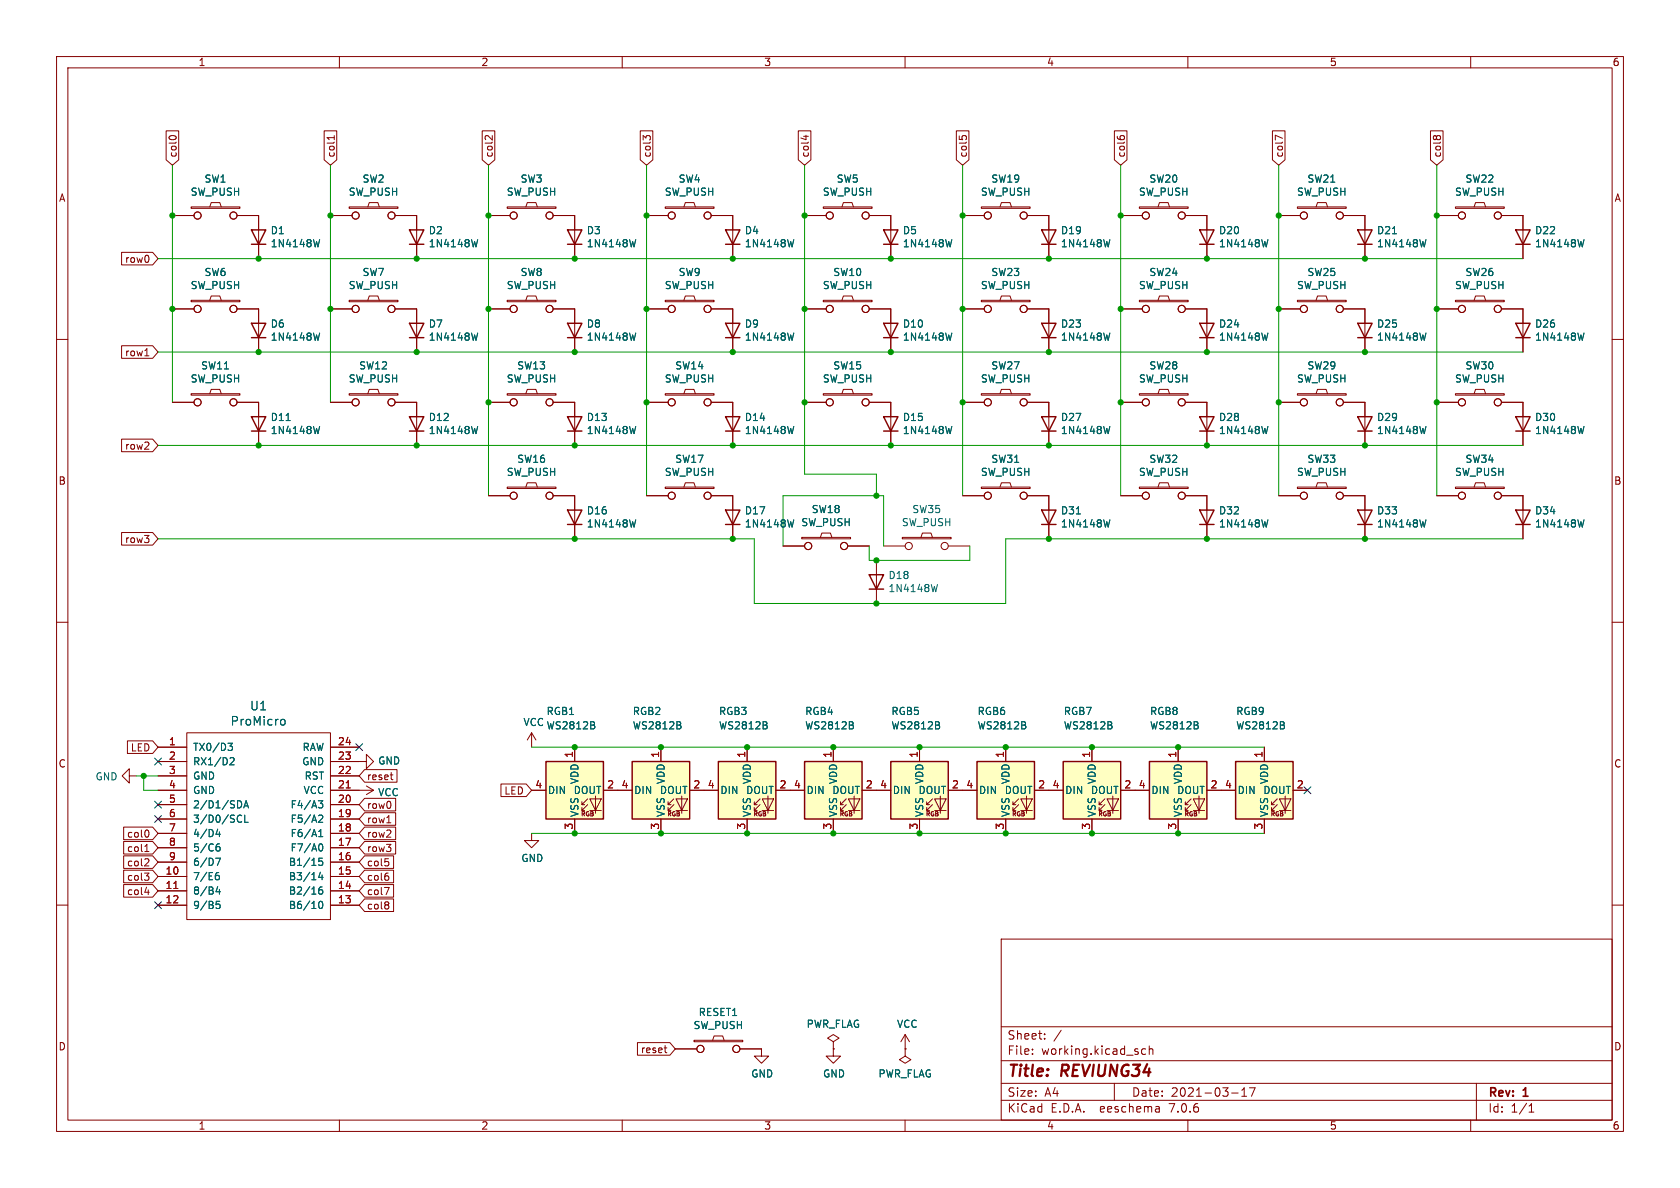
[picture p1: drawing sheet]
<svg xmlns="http://www.w3.org/2000/svg" width="297mm" height="210mm" viewBox="0 0 297 210" stroke-linecap="round" stroke-linejoin="round" font-family="sans-serif">
<defs><g id="words">
<g font-size="2.8" fill="#840000">
<text x="178" y="190.9">Title:</text>
<text x="187.7" y="190.9">REVIUNG34</text>
</g>
<g font-size="2.1" fill="#006464">
<text x="44.1" y="125.8">U1</text>
<text x="40.7" y="128.5">ProMicro</text>
</g>
<g font-size="2.1" fill="#840000">
<text x="178" y="184">Sheet:</text>
<text x="178" y="186.7">File:</text>
<text x="184.1" y="186.7">working.kicad_sch</text>
<text x="178" y="196.9">KiCad</text>
<text x="178" y="194.1">Size:</text>
<text x="184.7" y="194.1">A4</text>
<text x="185.7" y="196.9">E.D.A.</text>
<text x="194.6" y="196.9">eeschema</text>
<text x="200" y="194.1">Date:</text>
<text x="207" y="196.9">7.0.6</text>
<text x="207" y="194.1">2021-03-17</text>
<text x="263" y="194.3">Rev:</text>
<text x="263" y="196.9">Id:</text>
<text x="267.1" y="196.9">1/1</text>
<text x="269.4" y="194.3">1</text>
</g>
<g font-size="1.8" fill="#840000">
<text x="35" y="11.9">1</text>
<text x="85" y="11.9">2</text>
<text x="135" y="11.9">3</text>
<text x="185" y="11.9">4</text>
<text x="235" y="11.9">5</text>
<text x="285" y="11.9">6</text>
<text x="31.4" y="27.9" transform="rotate(-90 31.4 27.9)">col0</text>
<text x="59.4" y="27.9" transform="rotate(-90 59.4 27.9)">col1</text>
<text x="87.3" y="27.9" transform="rotate(-90 87.3 27.9)">col2</text>
<text x="115.3" y="27.9" transform="rotate(-90 115.3 27.9)">col3</text>
<text x="143.2" y="27.9" transform="rotate(-90 143.2 27.9)">col4</text>
<text x="171.1" y="27.9" transform="rotate(-90 171.1 27.9)">col5</text>
<text x="199.1" y="27.9" transform="rotate(-90 199.1 27.9)">col6</text>
<text x="227" y="27.9" transform="rotate(-90 227 27.9)">col7</text>
<text x="255" y="27.9" transform="rotate(-90 255 27.9)">col8</text>
<text x="10.3" y="35.9">A</text>
<text x="285.3" y="35.9">A</text>
<text x="22" y="46.7">row0</text>
<text x="22" y="63.2">row1</text>
<text x="22" y="79.7">row2</text>
<text x="10.3" y="85.9">B</text>
<text x="285.3" y="85.9">B</text>
<text x="22" y="96.2">row3</text>
<text x="10.3" y="135.9">C</text>
<text x="23" y="133">LED</text>
<text x="285.3" y="135.9">C</text>
<text x="64.8" y="138.1">reset</text>
<text x="64.8" y="143.2">row0</text>
<text x="89.1" y="140.7">LED</text>
<text x="22.4" y="148.3">col0</text>
<text x="64.8" y="145.7">row1</text>
<text x="64.8" y="148.3">row2</text>
<text x="22.4" y="150.8">col1</text>
<text x="22.4" y="155.9">col3</text>
<text x="22.4" y="153.4">col2</text>
<text x="64.8" y="153.4">col5</text>
<text x="64.8" y="155.9">col6</text>
<text x="64.8" y="150.8">row3</text>
<text x="22.4" y="158.4">col4</text>
<text x="64.8" y="161">col8</text>
<text x="64.8" y="158.4">col7</text>
<text x="10.3" y="185.9">D</text>
<text x="285.3" y="185.9">D</text>
<text x="113.2" y="186.4">reset</text>
<text x="35" y="199.9">1</text>
<text x="85" y="199.9">2</text>
<text x="135" y="199.9">3</text>
<text x="185" y="199.9">4</text>
<text x="235" y="199.9">5</text>
<text x="285" y="199.9">6</text>
</g>
<g font-size="1.8" fill="#006464">
<text x="33.6" y="34.8">SW_PUSH</text>
<text x="36.1" y="32.5">SW1</text>
<text x="61.6" y="34.8">SW_PUSH</text>
<text x="64" y="32.5">SW2</text>
<text x="89.5" y="34.8">SW_PUSH</text>
<text x="91.9" y="32.5">SW3</text>
<text x="117.4" y="34.8">SW_PUSH</text>
<text x="119.9" y="32.5">SW4</text>
<text x="145.4" y="34.8">SW_PUSH</text>
<text x="147.8" y="32.5">SW5</text>
<text x="173.3" y="34.8">SW_PUSH</text>
<text x="175.2" y="32.5">SW19</text>
<text x="201.3" y="34.8">SW_PUSH</text>
<text x="203.1" y="32.5">SW20</text>
<text x="229.2" y="34.8">SW_PUSH</text>
<text x="231" y="32.5">SW21</text>
<text x="257.1" y="34.8">SW_PUSH</text>
<text x="259" y="32.5">SW22</text>
<text x="47.8" y="41.6">D1</text>
<text x="75.7" y="41.6">D2</text>
<text x="103.6" y="41.6">D3</text>
<text x="131.6" y="41.6">D4</text>
<text x="159.5" y="41.6">D5</text>
<text x="187.5" y="41.6">D19</text>
<text x="215.4" y="41.6">D20</text>
<text x="243.3" y="41.6">D21</text>
<text x="271.3" y="41.6">D22</text>
<text x="47.8" y="43.9">1N4148W</text>
<text x="75.7" y="43.9">1N4148W</text>
<text x="103.6" y="43.9">1N4148W</text>
<text x="131.6" y="43.9">1N4148W</text>
<text x="159.5" y="43.9">1N4148W</text>
<text x="187.5" y="43.9">1N4148W</text>
<text x="215.4" y="43.9">1N4148W</text>
<text x="243.3" y="43.9">1N4148W</text>
<text x="271.3" y="43.9">1N4148W</text>
<text x="33.6" y="51.3">SW_PUSH</text>
<text x="36.1" y="49">SW6</text>
<text x="61.6" y="51.3">SW_PUSH</text>
<text x="64" y="49">SW7</text>
<text x="89.5" y="51.3">SW_PUSH</text>
<text x="91.9" y="49">SW8</text>
<text x="117.4" y="51.3">SW_PUSH</text>
<text x="119.9" y="49">SW9</text>
<text x="145.4" y="51.3">SW_PUSH</text>
<text x="147.2" y="49">SW10</text>
<text x="173.3" y="51.3">SW_PUSH</text>
<text x="175.2" y="49">SW23</text>
<text x="201.3" y="51.3">SW_PUSH</text>
<text x="203.1" y="49">SW24</text>
<text x="229.2" y="51.3">SW_PUSH</text>
<text x="231" y="49">SW25</text>
<text x="257.1" y="51.3">SW_PUSH</text>
<text x="259" y="49">SW26</text>
<text x="47.8" y="58.1">D6</text>
<text x="75.7" y="58.1">D7</text>
<text x="103.6" y="58.1">D8</text>
<text x="131.6" y="58.1">D9</text>
<text x="159.5" y="58.1">D10</text>
<text x="187.5" y="58.1">D23</text>
<text x="215.4" y="58.1">D24</text>
<text x="243.3" y="58.1">D25</text>
<text x="271.3" y="58.1">D26</text>
<text x="35.5" y="65.5">SW11</text>
<text x="47.8" y="60.4">1N4148W</text>
<text x="63.4" y="65.5">SW12</text>
<text x="75.7" y="60.4">1N4148W</text>
<text x="91.3" y="65.5">SW13</text>
<text x="103.6" y="60.4">1N4148W</text>
<text x="119.3" y="65.5">SW14</text>
<text x="131.6" y="60.4">1N4148W</text>
<text x="147.2" y="65.5">SW15</text>
<text x="159.5" y="60.4">1N4148W</text>
<text x="175.2" y="65.5">SW27</text>
<text x="187.5" y="60.4">1N4148W</text>
<text x="203.1" y="65.5">SW28</text>
<text x="215.4" y="60.4">1N4148W</text>
<text x="231" y="65.5">SW29</text>
<text x="243.3" y="60.4">1N4148W</text>
<text x="259" y="65.5">SW30</text>
<text x="271.3" y="60.4">1N4148W</text>
<text x="33.6" y="67.8">SW_PUSH</text>
<text x="61.6" y="67.8">SW_PUSH</text>
<text x="89.5" y="67.8">SW_PUSH</text>
<text x="117.4" y="67.8">SW_PUSH</text>
<text x="145.4" y="67.8">SW_PUSH</text>
<text x="173.3" y="67.8">SW_PUSH</text>
<text x="201.3" y="67.8">SW_PUSH</text>
<text x="229.2" y="67.8">SW_PUSH</text>
<text x="257.1" y="67.8">SW_PUSH</text>
<text x="47.8" y="74.6">D11</text>
<text x="47.8" y="76.9">1N4148W</text>
<text x="75.7" y="74.6">D12</text>
<text x="75.7" y="76.9">1N4148W</text>
<text x="103.6" y="74.6">D13</text>
<text x="103.6" y="76.9">1N4148W</text>
<text x="131.6" y="74.6">D14</text>
<text x="131.6" y="76.9">1N4148W</text>
<text x="159.5" y="74.6">D15</text>
<text x="159.5" y="76.9">1N4148W</text>
<text x="187.5" y="74.6">D27</text>
<text x="187.5" y="76.9">1N4148W</text>
<text x="215.4" y="74.6">D28</text>
<text x="215.4" y="76.9">1N4148W</text>
<text x="243.3" y="74.6">D29</text>
<text x="243.3" y="76.9">1N4148W</text>
<text x="271.3" y="74.6">D30</text>
<text x="271.3" y="76.9">1N4148W</text>
<text x="91.3" y="82">SW16</text>
<text x="119.3" y="82">SW17</text>
<text x="175.2" y="82">SW31</text>
<text x="203.1" y="82">SW32</text>
<text x="231" y="82">SW33</text>
<text x="259" y="82">SW34</text>
<text x="89.5" y="84.3">SW_PUSH</text>
<text x="117.4" y="84.3">SW_PUSH</text>
<text x="173.3" y="84.3">SW_PUSH</text>
<text x="201.3" y="84.3">SW_PUSH</text>
<text x="229.2" y="84.3">SW_PUSH</text>
<text x="257.1" y="84.3">SW_PUSH</text>
<text x="103.6" y="91.1">D16</text>
<text x="103.6" y="93.4">1N4148W</text>
<text x="131.6" y="91.1">D17</text>
<text x="131.6" y="93.4">1N4148W</text>
<text x="141.6" y="93.2">SW_PUSH</text>
<text x="143.4" y="90.9">SW18</text>
<text x="159.3" y="93.2">SW_PUSH</text>
<text x="161.2" y="90.9">SW35</text>
<text x="187.5" y="91.1">D31</text>
<text x="187.5" y="93.4">1N4148W</text>
<text x="215.4" y="91.1">D32</text>
<text x="215.4" y="93.4">1N4148W</text>
<text x="243.3" y="91.1">D33</text>
<text x="243.3" y="93.4">1N4148W</text>
<text x="271.3" y="91.1">D34</text>
<text x="271.3" y="93.4">1N4148W</text>
<text x="157" y="102.6">D18</text>
<text x="157" y="104.9">1N4148W</text>
<text x="92.4" y="128.5">VCC</text>
<text x="96.5" y="126.6">RGB1</text>
<text x="96.5" y="129.1">WS2812B</text>
<text x="111.8" y="126.6">RGB2</text>
<text x="111.8" y="129.1">WS2812B</text>
<text x="127" y="126.6">RGB3</text>
<text x="127" y="129.1">WS2812B</text>
<text x="142.2" y="126.6">RGB4</text>
<text x="142.2" y="129.1">WS2812B</text>
<text x="157.5" y="126.6">RGB5</text>
<text x="157.5" y="129.1">WS2812B</text>
<text x="172.7" y="126.6">RGB6</text>
<text x="172.7" y="129.1">WS2812B</text>
<text x="188" y="126.6">RGB7</text>
<text x="188" y="129.1">WS2812B</text>
<text x="203.2" y="126.6">RGB8</text>
<text x="203.2" y="129.1">WS2812B</text>
<text x="218.4" y="126.6">RGB9</text>
<text x="218.4" y="129.1">WS2812B</text>
<text x="34" y="132.9">TX0/D3</text>
<text x="34" y="135.5">RX1/D2</text>
<text x="53.3" y="135.5">GND</text>
<text x="53.4" y="132.9">RAW</text>
<text x="66.8" y="135.4">GND</text>
<text x="16.8" y="138.2">GND</text>
<text x="34" y="138">GND</text>
<text x="34" y="140.6">GND</text>
<text x="34" y="143.1">2/D1/SDA</text>
<text x="51.3" y="143.1">F4/A3</text>
<text x="53.6" y="140.6">VCC</text>
<text x="53.8" y="138">RST</text>
<text x="66.8" y="140.9">VCC</text>
<text x="96.8" y="140.6">DIN</text>
<text x="101.3" y="140.6">DOUT</text>
<text x="102.5" y="138.7" transform="rotate(-90 102.5 138.7)">VDD</text>
<text x="112" y="140.6">DIN</text>
<text x="116.6" y="140.6">DOUT</text>
<text x="117.7" y="138.7" transform="rotate(-90 117.7 138.7)">VDD</text>
<text x="127.3" y="140.6">DIN</text>
<text x="131.8" y="140.6">DOUT</text>
<text x="132.9" y="138.7" transform="rotate(-90 132.9 138.7)">VDD</text>
<text x="142.5" y="140.6">DIN</text>
<text x="147" y="140.6">DOUT</text>
<text x="148.2" y="138.7" transform="rotate(-90 148.2 138.7)">VDD</text>
<text x="157.7" y="140.6">DIN</text>
<text x="162.3" y="140.6">DOUT</text>
<text x="163.4" y="138.7" transform="rotate(-90 163.4 138.7)">VDD</text>
<text x="173" y="140.6">DIN</text>
<text x="177.5" y="140.6">DOUT</text>
<text x="178.7" y="138.7" transform="rotate(-90 178.7 138.7)">VDD</text>
<text x="188.2" y="140.6">DIN</text>
<text x="192.8" y="140.6">DOUT</text>
<text x="193.9" y="138.7" transform="rotate(-90 193.9 138.7)">VDD</text>
<text x="203.5" y="140.6">DIN</text>
<text x="208" y="140.6">DOUT</text>
<text x="209.1" y="138.7" transform="rotate(-90 209.1 138.7)">VDD</text>
<text x="218.7" y="140.6">DIN</text>
<text x="223.2" y="140.6">DOUT</text>
<text x="224.4" y="138.7" transform="rotate(-90 224.4 138.7)">VDD</text>
<text x="34" y="145.6">3/D0/SCL</text>
<text x="34" y="148.2">4/D4</text>
<text x="51.3" y="148.2">F6/A1</text>
<text x="51.3" y="145.6">F5/A2</text>
<text x="102.5" y="144.5" transform="rotate(-90 102.5 144.5)">VSS</text>
<text x="117.7" y="144.5" transform="rotate(-90 117.7 144.5)">VSS</text>
<text x="132.9" y="144.5" transform="rotate(-90 132.9 144.5)">VSS</text>
<text x="148.2" y="144.5" transform="rotate(-90 148.2 144.5)">VSS</text>
<text x="163.4" y="144.5" transform="rotate(-90 163.4 144.5)">VSS</text>
<text x="178.7" y="144.5" transform="rotate(-90 178.7 144.5)">VSS</text>
<text x="193.9" y="144.5" transform="rotate(-90 193.9 144.5)">VSS</text>
<text x="209.1" y="144.5" transform="rotate(-90 209.1 144.5)">VSS</text>
<text x="224.4" y="144.5" transform="rotate(-90 224.4 144.5)">VSS</text>
<text x="34" y="155.8">7/E6</text>
<text x="34" y="150.7">5/C6</text>
<text x="34" y="153.3">6/D7</text>
<text x="51" y="155.8">B3/14</text>
<text x="51" y="153.3">B1/15</text>
<text x="51.3" y="150.7">F7/A0</text>
<text x="92.1" y="152.6">GND</text>
<text x="34" y="158.3">8/B4</text>
<text x="34" y="160.9">9/B5</text>
<text x="51" y="160.9">B6/10</text>
<text x="51" y="158.3">B2/16</text>
<text x="123.4" y="179.8">RESET1</text>
<text x="122.5" y="182.1">SW_PUSH</text>
<text x="142.5" y="181.9">PWR_FLAG</text>
<text x="158.5" y="181.9">VCC</text>
<text x="132.7" y="190.7">GND</text>
<text x="145.4" y="190.7">GND</text>
<text x="155.2" y="190.7">PWR_FLAG</text>
</g>
<g font-size="1.8" fill="#a90000">
<text x="29.8" y="131.8">1</text>
<text x="59.6" y="131.8">24</text>
<text x="29.8" y="134.4">2</text>
<text x="29.8" y="136.9">3</text>
<text x="59.6" y="136.9">22</text>
<text x="59.6" y="134.4">23</text>
<text x="101.3" y="134.1" transform="rotate(-90 101.3 134.1)">1</text>
<text x="116.6" y="134.1" transform="rotate(-90 116.6 134.1)">1</text>
<text x="131.8" y="134.1" transform="rotate(-90 131.8 134.1)">1</text>
<text x="147.1" y="134.1" transform="rotate(-90 147.1 134.1)">1</text>
<text x="162.3" y="134.1" transform="rotate(-90 162.3 134.1)">1</text>
<text x="177.5" y="134.1" transform="rotate(-90 177.5 134.1)">1</text>
<text x="192.8" y="134.1" transform="rotate(-90 192.8 134.1)">1</text>
<text x="208" y="134.1" transform="rotate(-90 208 134.1)">1</text>
<text x="223.3" y="134.1" transform="rotate(-90 223.3 134.1)">1</text>
<text x="29.8" y="139.4">4</text>
<text x="29.8" y="142">5</text>
<text x="59.6" y="142">20</text>
<text x="59.6" y="139.4">21</text>
<text x="94.5" y="139.4">4</text>
<text x="107.2" y="139.4">2</text>
<text x="109.8" y="139.4">4</text>
<text x="122.5" y="139.4">2</text>
<text x="125" y="139.4">4</text>
<text x="137.7" y="139.4">2</text>
<text x="140.3" y="139.4">4</text>
<text x="153" y="139.4">2</text>
<text x="155.5" y="139.4">4</text>
<text x="168.2" y="139.4">2</text>
<text x="170.7" y="139.4">4</text>
<text x="183.4" y="139.4">2</text>
<text x="186" y="139.4">4</text>
<text x="198.7" y="139.4">2</text>
<text x="201.2" y="139.4">4</text>
<text x="213.9" y="139.4">2</text>
<text x="216.5" y="139.4">4</text>
<text x="229.2" y="139.4">2</text>
<text x="29.8" y="144.5">6</text>
<text x="29.8" y="147.1">7</text>
<text x="29.8" y="149.6">8</text>
<text x="59.6" y="149.6">17</text>
<text x="59.6" y="147.1">18</text>
<text x="59.6" y="144.5">19</text>
<text x="101.3" y="146.8" transform="rotate(-90 101.3 146.8)">3</text>
<text x="116.6" y="146.8" transform="rotate(-90 116.6 146.8)">3</text>
<text x="131.8" y="146.8" transform="rotate(-90 131.8 146.8)">3</text>
<text x="147.1" y="146.8" transform="rotate(-90 147.1 146.8)">3</text>
<text x="162.3" y="146.8" transform="rotate(-90 162.3 146.8)">3</text>
<text x="177.5" y="146.8" transform="rotate(-90 177.5 146.8)">3</text>
<text x="192.8" y="146.8" transform="rotate(-90 192.8 146.8)">3</text>
<text x="208" y="146.8" transform="rotate(-90 208 146.8)">3</text>
<text x="223.3" y="146.8" transform="rotate(-90 223.3 146.8)">3</text>
<text x="29.2" y="154.7">10</text>
<text x="29.8" y="152.1">9</text>
<text x="59.6" y="154.7">15</text>
<text x="59.6" y="152.1">16</text>
<text x="29.2" y="157.2">11</text>
<text x="29.2" y="159.8">12</text>
<text x="59.6" y="159.8">13</text>
<text x="59.6" y="157.2">14</text>
</g>
<g font-size="1.1" fill="#840000">
<text x="102.6" y="144.5">RGB</text>
<text x="117.8" y="144.5">RGB</text>
<text x="133.1" y="144.5">RGB</text>
<text x="148.3" y="144.5">RGB</text>
<text x="163.6" y="144.5">RGB</text>
<text x="178.8" y="144.5">RGB</text>
<text x="194" y="144.5">RGB</text>
<text x="209.3" y="144.5">RGB</text>
<text x="224.5" y="144.5">RGB</text>
</g>
</g></defs>
<g fill="none" stroke="#840000" stroke-width=".18">
<path d="M10 10h277v190h-277zM12 12h273v186h-273zM60 10v2M110 10v2M160 10v2M210 10v2M260 10v2M29.4 23.1h2.2v5.2l-1.1 .9-1.1-.9zM29.9 24.2l.5-.2 .7 .2M30.5 38.1h3.8M33.8 36.6h8.6v.2h-8.6zM37.1 36.6l.2-.8h1.6l.2 .8"/>
<path d="M41.9 38.1h3.8v7.6M57.3 23.1h2.2v5.2l-1.1 .9-1.1-.9zM58.4 38.1h3.8M59.1 24v.7M59.1 24.3h-1.3l.2 .2M61.7 36.6h8.7v.2h-8.7zM65 36.6l.3-.8h1.5l.3 .8M69.8 38.1h3.9v7.6M85.2 23.1h2.3v5.2l-1.1 .9-1.2-.9zM86.4 38.1h3.8M87 24v.8l-.7-.8h-.3l-.2 .2M89.7 36.6h8.6v.2h-8.6z"/>
<path d="M93 36.6l.2-.8h1.5l.3 .8M97.8 38.1h3.8v7.6M113.2 23.1h2.2v5.2l-1.1 .9-1.1-.9zM114.2 24.2l.2-.2h.3l.3 .2M114.2 24.4l-.5-.4v.8M114.3 38.1h3.8M117.6 36.6h8.6v.2h-8.6zM120.9 36.6l.3-.8h1.5l.2 .8M125.7 38.1h3.8v7.6M141.1 23.1h2.3v5.2l-1.2 .9-1.1-.9zM142.1 24.1h.8M142.2 38.1h3.8"/>
<path d="M142.5 23.9v.8M145.5 36.6h8.7v.2h-8.7zM148.8 36.6l.3-.8h1.5l.3 .8M153.7 38.1h3.8v7.6M169.1 23.1h2.2v5.2l-1.1 .9-1.1-.9zM169.6 24v.6M170.1 24.2l.2-.2h.3l.3 .2M170.2 38.1h3.8M173.5 36.6h8.6v.2h-8.6zM176.8 36.6l.2-.8h1.6l.2 .8M181.6 38.1h3.8v7.6M197 23.1h2.2v5.2l-1.1 .9-1.1-.9z"/>
<path d="M197.5 24.1v.2M198 24.2l.2-.2h.3l.3 .2M198.1 38.1h3.8M201.4 36.6h8.7v.2h-8.7zM204.7 36.6l.3-.8h1.5l.3 .8M209.5 38.1h3.9v7.6M224.9 23.1h2.3v5.2l-1.1 .9-1.2-.9zM226.1 38.1h3.8M226.7 24.5l-1.2-.6v.9M229.4 36.6h8.6v.2h-8.6zM232.7 36.6l.2-.8h1.5l.3 .8M237.5 38.1h3.8v7.6"/>
<path d="M252.9 23.1h2.2v5.2l-1.1 .9-1.1-.9zM253.4 24.2l.2-.2 .3 .2 .3-.2h.2l.3 .2M254 38.1h3.8M257.3 36.6h8.6v.2h-8.6zM260.6 36.6l.3-.8h1.5l.2 .8M265.4 38.1h3.8v7.6M10 60h2M21.5 44.6h5.5l.9 1.1-.9 1.1h-5.5zM30.5 54.6h3.8M33.8 53.1h8.6v.2h-8.6zM37.1 53.1l.2-.8h1.6l.2 .8M41.9 54.6h3.8v7.6"/>
<path d="M58.4 54.6h3.8M61.7 53.1h8.7v.2h-8.7zM65 53.1l.3-.8h1.5l.3 .8M69.8 54.6h3.9v7.6M86.4 54.6h3.8M89.7 53.1h8.6v.2h-8.6zM93 53.1l.2-.8h1.5l.3 .8M97.8 54.6h3.8v7.6M114.3 54.6h3.8M117.6 53.1h8.6v.2h-8.6zM120.9 53.1l.3-.8h1.5l.2 .8M125.7 54.6h3.8v7.6"/>
<path d="M142.2 54.6h3.8M145.5 53.1h8.7v.2h-8.7zM148.8 53.1l.3-.8h1.5l.3 .8M153.7 54.6h3.8v7.6M170.2 54.6h3.8M173.5 53.1h8.6v.2h-8.6zM176.8 53.1l.2-.8h1.6l.2 .8M181.6 54.6h3.8v7.6M198.1 54.6h3.8M201.4 53.1h8.7v.2h-8.7zM204.7 53.1l.3-.8h1.5l.3 .8M209.5 54.6h3.9v7.6"/>
<path d="M226.1 54.6h3.8M229.4 53.1h8.6v.2h-8.6zM232.7 53.1l.2-.8h1.5l.3 .8M237.5 54.6h3.8v7.6M254 54.6h3.8M257.3 53.1h8.6v.2h-8.6zM260.6 53.1l.3-.8h1.5l.2 .8M265.4 54.6h3.8v7.6M285 60h2M21.5 77.6h5.5l.9 1.1-.9 1.2h-5.5zM21.5 61.1h5.5l.9 1.1-.9 1.1h-5.5zM25.6 62.9h.7"/>
<path d="M30.5 71.1h3.8M33.8 69.6h8.6v.3h-8.6zM37.1 69.6l.2-.8h1.6l.2 .8M41.9 71.1h3.8v7.6M58.4 71.1h3.8M61.7 69.6h8.7v.3h-8.7zM65 69.6l.3-.8h1.5l.3 .8M69.8 71.1h3.9v7.6M86.4 71.1h3.8M89.7 69.6h8.6v.3h-8.6zM93 69.6l.2-.8h1.5l.3 .8M97.8 71.1h3.8v7.6"/>
<path d="M114.3 71.1h3.8M117.6 69.6h8.6v.3h-8.6zM120.9 69.6l.3-.8h1.5l.2 .8M125.7 71.1h3.8v7.6M142.2 71.1h3.8M145.5 69.6h8.7v.3h-8.7zM148.8 69.6l.3-.8h1.5l.3 .8M153.7 71.1h3.8v7.6M170.2 71.1h3.8M173.5 69.6h8.6v.3h-8.6zM176.8 69.6l.2-.8h1.6l.2 .8M181.6 71.1h3.8v7.6"/>
<path d="M198.1 71.1h3.8M201.4 69.6h8.7v.3h-8.7zM204.7 69.6l.3-.8h1.5l.3 .8M209.5 71.1h3.9v7.6M226.1 71.1h3.8M229.4 69.6h8.6v.3h-8.6zM232.7 69.6l.2-.8h1.5l.3 .8M237.5 71.1h3.8v7.6M254 71.1h3.8M257.3 69.6h8.6v.3h-8.6zM260.6 69.6l.3-.8h1.5l.2 .8M265.4 71.1h3.8v7.6"/>
<path d="M21.5 94.1h5.5l.9 1.2-.9 1.1h-5.5zM86.4 87.6h3.8M89.7 86.1h8.6v.3h-8.6zM93 86.1l.2-.8h1.5l.3 .8M97.8 87.6h3.8v7.7M114.3 87.6h3.8M117.6 86.1h8.6v.3h-8.6zM120.9 86.1l.3-.8h1.5l.2 .8M125.7 87.6h3.8v7.7M138.4 96.5h3.8M141.7 95h8.7v.3h-8.7zM145 95l.3-.8h1.5l.3 .8"/>
<path d="M149.9 96.5h3.8M154.9 99.1v7.6M156.2 96.5h3.8M159.5 95h8.6v.3h-8.6zM162.8 95l.3-.8h1.5l.2 .8M167.6 96.5h3.8M170.2 87.6h3.8M173.5 86.1h8.6v.3h-8.6zM176.8 86.1l.2-.8h1.6l.2 .8M181.6 87.6h3.8v7.7M198.1 87.6h3.8M201.4 86.1h8.7v.3h-8.7z"/>
<path d="M204.7 86.1l.3-.8h1.5l.3 .8M209.5 87.6h3.9v7.7M226.1 87.6h3.8M229.4 86.1h8.6v.3h-8.6zM232.7 86.1l.2-.8h1.5l.3 .8M237.5 87.6h3.8v7.7M254 87.6h3.8M257.3 86.1h8.6v.3h-8.6zM260.6 86.1l.3-.8h1.5l.2 .8M265.4 87.6h3.8v7.7M10 110h2M285 110h2"/>
<path d="M22.5 131h4.5l.9 1.1-.9 1.1h-4.5zM22.9 137.2v-1.3l-1.3 1.3 1.3 1.2v-1.2h1.2M27.9 139.7h5.1M27.9 132.1h5.1M27.9 134.6h5.1M27.9 137.2h5.1M33 129.5h25.4v33.1h-25.4zM58.4 134.6h6.4v-1.2l1.2 1.2-1.2 1.3v-1.3M58.4 139.7h7.6M58.4 132.1h5.1M58.4 137.2h5.1M64.5 136h5.7v2.3h-5.7l-1-1.1z"/>
<path d="M64.8 138.9l1.2 .8M66 139.7l-1.2 .8M69 137h.5M69.2 137.8h.3M88.6 138.6h4.4l1 1.1-1 1.1h-4.4zM94 139.7h2.5M94 129.5l-.8 1.3M94 129.5v2.6M94 129.5l.7 1.3M101.6 132.1v2.5M106.7 139.7h5.1M116.8 132.1v2.5"/>
<path d="M121.9 139.7h5.1M132.1 132.1v2.5M137.2 139.7h5M147.3 132.1v2.5M152.4 139.7h5.1M162.6 132.1v2.5M167.6 139.7h5.1M177.8 132.1v2.5M182.9 139.7h5.1M193 132.1v2.5M198.1 139.7h5.1M208.3 132.1v2.5"/>
<path d="M213.4 139.7h5M223.5 132.1v2.5M228.6 139.7h2.5M10 160h2M21.9 148.7h5.1l.9 1.2-.9 1.1h-5.1zM21.9 156.4h5.1l.9 1.1-.9 1.1h-5.1zM21.9 153.8h5.1l.9 1.1-.9 1.2h-5.1zM21.9 151.3h5.1l.9 1.1-.9 1.1h-5.1zM21.9 146.2h5.1l.9 1.1-.9 1.1h-5.1zM25.5 154.3h.8l-.4 .5M25.6 150.5h.7M25.6 157.7h.8"/>
<path d="M25.8 149.4l.2-.1v1.2M26.1 154.8l.2 .3v.3l-.2 .2M26.1 151.8l.2 .2v.3l-.8 .8h.8M26.1 146.8l.2 .4-.2 .7M26.2 157.3v.9M27.9 142.2h5.1M27.9 154.9h5.1M27.9 157.5h5.1M27.9 152.4h5.1M27.9 149.9h5.1M27.9 147.3h5.1M27.9 144.8h5.1"/>
<path d="M58.4 142.2h5.1M58.4 154.9h5.1M58.4 157.5h5.1M58.4 152.4h5.1M58.4 149.9h5.1M58.4 147.3h5.1M58.4 144.8h5.1M64.5 158.9h5.1v2.2h-5.1l-1-1.1zM64.5 151.3h5.1v2.2h-5.1l-1-1.1zM64.5 153.8h5.1v2.3h-5.1l-1-1.2zM64.5 156.4h5.1v2.2h-5.1l-1-1.1zM64.5 141.1h5.4v2.3h-5.4l-1-1.2z"/>
<path d="M64.5 143.7h5.4v2.2h-5.4l-1-1.1zM64.5 148.7h5.4v2.3h-5.4l-1-1.1zM64.5 146.2h5.4v2.2h-5.4l-1-1.1zM68 156.9h.8l-.5 1.3M68.1 151.8h.6M68.4 154.3h.2M68.4 145.5h.7M68.5 159.4l.2 .3-.2 .3 .2 .2v.2l-.2 .3M68.5 152.3l.2 .2v.3l-.2 .3M68.5 154.8l.2 .3v.3l-.2 .2M94 147.3v1.3h1.2l-1.2 1.3-1.3-1.3h1.3M101.6 144.8v2.5"/>
<path d="M102.9 143.3h.5M102.9 142.2h.5M103.9 142.2l-1 1.1v-.6M103.9 141.2l-1 1v-.5M104.3 141.2h2l-1 2.1zM104.3 143.3h2M105.3 140.7v3.1M116.8 144.8v2.5M118.1 143.3h.5M118.1 142.2h.5M119.1 142.2l-1 1.1v-.6M119.1 141.2l-1 1v-.5"/>
<path d="M119.5 141.2h2l-1 2.1zM119.5 143.3h2M120.5 140.7v3.1M132.1 144.8v2.5M133.3 143.3h.6M133.3 142.2h.6M134.4 142.2l-1.1 1.1v-.6M134.4 141.2l-1.1 1v-.5M134.7 141.2h2.1l-1 2.1zM134.7 143.3h2.1M135.8 140.7v3.1M147.3 144.8v2.5"/>
<path d="M148.6 143.3h.5M148.6 142.2h.5M149.6 142.2l-1 1.1v-.6M149.6 141.2l-1 1v-.5M150 141.2h2l-1 2.1zM150 143.3h2M151 140.7v3.1M162.6 144.8v2.5M163.8 143.3h.5M163.8 142.2h.5M164.8 142.2l-1 1.1v-.6M164.8 141.2l-1 1v-.5"/>
<path d="M165.2 141.2h2.1l-1.1 2.1zM165.2 143.3h2.1M166.2 140.7v3.1M177.8 144.8v2.5M179.1 143.3h.5M179.1 142.2h.5M180.1 142.2l-1 1.1v-.6M180.1 141.2l-1 1v-.5M180.5 141.2h2l-1 2.1zM180.5 143.3h2M181.5 140.7v3.1M193 144.8v2.5"/>
<path d="M194.3 143.3h.5M194.3 142.2h.5M195.3 142.2l-1 1.1v-.6M195.3 141.2l-1 1v-.5M195.7 141.2h2l-1 2.1zM195.7 143.3h2M196.7 140.7v3.1M208.3 144.8v2.5M209.5 143.3h.6M209.5 142.2h.6M210.6 142.2l-1.1 1.1v-.6M210.6 141.2l-1.1 1v-.5"/>
<path d="M210.9 141.2h2.1l-1 2.1zM210.9 143.3h2.1M212 140.7v3.1M223.5 144.8v2.5M224.8 143.3h.5M224.8 142.2h.5M225.8 142.2l-1 1.1v-.6M225.8 141.2l-1 1v-.5M226.2 141.2h2l-1 2.1zM226.2 143.3h2M227.2 140.7v3.1M285 160h2"/>
<path d="M27.9 160h5.1M58.4 160h5.1M177 166h108v32h-108zM60 198v2M110 198v2M112.7 184.3h5.7l1 1.1-1 1.1h-5.7zM117.4 185.2h.5M117.6 186l.3 .1M119.4 185.4h3.8M122.7 183.9h8.6v.3h-8.6zM126 183.9l.2-.8h1.6l.2 .8M130.8 185.4h3.8v1.3h1.3l-1.3 1.3-1.3-1.3h1.3"/>
<path d="M147.3 185.4v1.3h1.3l-1.3 1.3-1.3-1.3h1.3M147.3 184.2l1-.7-1-.6-1 .6 1 .7v1.2M147.3 185.4h.1M160 198v2M160 185.4v1.3l1 .6-1 .7-1-.7 1-.6M160 185.4h.1M160 182.9l-.7 1.3M160 182.9v2.5M160 182.9l.8 1.3M177 194.5h108M177 191.5h108M177 187.5h108"/>
<path d="M177 181.5h108M182.5 186.3v.1M182.5 185.5v.1M184.7 183.6v.1M184.7 182.8v.1M187.6 182.1l-1.3 2M197 191.5v3M202.5 185.5l-.4-.1-.3 .3v.4l.2 .2h.5M203.2 185.5l.2-.1 .3 .1 .1 .9M203.2 184.9v1.5M204.9 195.7l.1 .9M205 196.5l-.2 .1"/>
<path d="M205 196h-.2M210 198v2M217.7 193.2h1.2M219.5 193.8h.9M219.5 192.7l.5-.4v1.5M220.9 192.3h1l-.7 1.5M260 198v2M261 191.5v6.5M270.3 196.6h.9M270.3 195.5l.4-.4v1.5"/>
<circle cx="34.9" cy="38.1" r=".63"/>
<circle cx="41.3" cy="38.1" r=".63"/>
<circle cx="62.9" cy="38.1" r=".63"/>
<circle cx="69.2" cy="38.1" r=".63"/>
<circle cx="90.8" cy="38.1" r=".63"/>
<circle cx="97.2" cy="38.1" r=".63"/>
<circle cx="118.7" cy="38.1" r=".63"/>
<circle cx="125.1" cy="38.1" r=".63"/>
<circle cx="146.7" cy="38.1" r=".63"/>
<circle cx="153" cy="38.1" r=".63"/>
<circle cx="174.6" cy="38.1" r=".63"/>
<circle cx="181" cy="38.1" r=".63"/>
<circle cx="202.6" cy="38.1" r=".63"/>
<circle cx="208.9" cy="38.1" r=".63"/>
<circle cx="230.5" cy="38.1" r=".63"/>
<circle cx="236.9" cy="38.1" r=".63"/>
<circle cx="258.4" cy="38.1" r=".63"/>
<circle cx="264.8" cy="38.1" r=".63"/>
<circle cx="34.9" cy="54.6" r=".63"/>
<circle cx="41.3" cy="54.6" r=".63"/>
<circle cx="62.9" cy="54.6" r=".63"/>
<circle cx="69.2" cy="54.6" r=".63"/>
<circle cx="90.8" cy="54.6" r=".63"/>
<circle cx="97.2" cy="54.6" r=".63"/>
<circle cx="118.7" cy="54.6" r=".63"/>
<circle cx="125.1" cy="54.6" r=".63"/>
<circle cx="146.7" cy="54.6" r=".63"/>
<circle cx="153" cy="54.6" r=".63"/>
<circle cx="174.6" cy="54.6" r=".63"/>
<circle cx="181" cy="54.6" r=".63"/>
<circle cx="202.6" cy="54.6" r=".63"/>
<circle cx="208.9" cy="54.6" r=".63"/>
<circle cx="230.5" cy="54.6" r=".63"/>
<circle cx="236.9" cy="54.6" r=".63"/>
<circle cx="258.4" cy="54.6" r=".63"/>
<circle cx="264.8" cy="54.6" r=".63"/>
<circle cx="34.9" cy="71.1" r=".63"/>
<circle cx="41.3" cy="71.1" r=".63"/>
<circle cx="62.9" cy="71.1" r=".63"/>
<circle cx="69.2" cy="71.1" r=".63"/>
<circle cx="90.8" cy="71.1" r=".63"/>
<circle cx="97.2" cy="71.1" r=".63"/>
<circle cx="118.7" cy="71.1" r=".63"/>
<circle cx="125.1" cy="71.1" r=".63"/>
<circle cx="146.7" cy="71.1" r=".63"/>
<circle cx="153" cy="71.1" r=".63"/>
<circle cx="174.6" cy="71.1" r=".63"/>
<circle cx="181" cy="71.1" r=".63"/>
<circle cx="202.6" cy="71.1" r=".63"/>
<circle cx="208.9" cy="71.1" r=".63"/>
<circle cx="230.5" cy="71.1" r=".63"/>
<circle cx="236.9" cy="71.1" r=".63"/>
<circle cx="258.4" cy="71.1" r=".63"/>
<circle cx="264.8" cy="71.1" r=".63"/>
<circle cx="90.8" cy="87.6" r=".63"/>
<circle cx="97.2" cy="87.6" r=".63"/>
<circle cx="118.7" cy="87.6" r=".63"/>
<circle cx="125.1" cy="87.6" r=".63"/>
<circle cx="142.9" cy="96.5" r=".63"/>
<circle cx="149.2" cy="96.5" r=".63"/>
<circle cx="160.7" cy="96.5" r=".63"/>
<circle cx="167" cy="96.5" r=".63"/>
<circle cx="174.6" cy="87.6" r=".63"/>
<circle cx="181" cy="87.6" r=".63"/>
<circle cx="202.6" cy="87.6" r=".63"/>
<circle cx="208.9" cy="87.6" r=".63"/>
<circle cx="230.5" cy="87.6" r=".63"/>
<circle cx="236.9" cy="87.6" r=".63"/>
<circle cx="258.4" cy="87.6" r=".63"/>
<circle cx="264.8" cy="87.6" r=".63"/>
<circle cx="123.8" cy="185.4" r=".63"/>
<circle cx="130.2" cy="185.4" r=".63"/>
</g>
<g fill="none" stroke="#840000" stroke-width=".25">
<path d="M44.4 40.6h2.6l-1.3 2.6zM44.4 57.2h2.6l-1.3 2.5zM44.4 59.7h2.6M44.4 43.2h2.6M72.4 57.2h2.5l-1.2 2.5zM72.4 40.6h2.5l-1.2 2.6zM72.4 59.7h2.5M72.4 43.2h2.5M100.3 57.2h2.6l-1.3 2.5zM100.3 40.6h2.6l-1.3 2.6zM100.3 59.7h2.6M100.3 43.2h2.6"/>
<path d="M128.3 57.2h2.5l-1.3 2.5zM128.3 40.6h2.5l-1.3 2.6zM128.3 59.7h2.5M128.3 43.2h2.5M156.2 40.6h2.5l-1.2 2.6zM156.2 57.2h2.5l-1.2 2.5zM156.2 59.7h2.5M156.2 43.2h2.5M184.1 57.2h2.6l-1.3 2.5zM184.1 40.6h2.6l-1.3 2.6zM184.1 59.7h2.6M184.1 43.2h2.6"/>
<path d="M212.1 40.6h2.5l-1.2 2.6zM212.1 57.2h2.5l-1.2 2.5zM212.1 59.7h2.5M212.1 43.2h2.5M240 57.2h2.6l-1.3 2.5zM240 40.6h2.6l-1.3 2.6zM240 59.7h2.6M240 43.2h2.6M268 57.2h2.5l-1.3 2.5zM268 40.6h2.5l-1.3 2.6zM268 59.7h2.5M268 43.2h2.5"/>
<path d="M44.4 73.7h2.6l-1.3 2.5zM44.4 76.2h2.6M72.4 73.7h2.5l-1.2 2.5zM72.4 76.2h2.5M100.3 73.7h2.6l-1.3 2.5zM100.3 76.2h2.6M128.3 73.7h2.5l-1.3 2.5zM128.3 76.2h2.5M156.2 73.7h2.5l-1.2 2.5zM156.2 76.2h2.5M184.1 73.7h2.6l-1.3 2.5zM184.1 76.2h2.6"/>
<path d="M212.1 73.7h2.5l-1.2 2.5zM212.1 76.2h2.5M240 73.7h2.6l-1.3 2.5zM240 76.2h2.6M268 73.7h2.5l-1.3 2.5zM268 76.2h2.5M100.3 90.2h2.6l-1.3 2.5zM100.3 92.7h2.6M128.3 90.2h2.5l-1.3 2.5zM128.3 92.7h2.5M184.1 90.2h2.6l-1.3 2.5zM184.1 92.7h2.6"/>
<path d="M212.1 90.2h2.5l-1.2 2.5zM212.1 92.7h2.5M240 90.2h2.6l-1.3 2.5zM240 92.7h2.6M268 90.2h2.5l-1.3 2.5zM268 92.7h2.5M153.7 101.6h2.5l-1.3 2.5zM153.7 104.1h2.5M96.5 134.6h10.2v10.2h-10.2zM111.8 134.6h10.1v10.2h-10.1zM127 134.6h10.2v10.2h-10.2zM142.2 134.6h10.2v10.2h-10.2z"/>
<path d="M157.5 134.6h10.1v10.2h-10.1zM172.7 134.6h10.2v10.2h-10.2zM188 134.6h10.1v10.2h-10.1zM203.2 134.6h10.2v10.2h-10.2zM218.4 134.6h10.2v10.2h-10.2z"/>
</g>
<g fill="none" stroke="#006464" stroke-width=".18">
<path d="M56.5 42.4l-.3 1.2M56.5 58.9l-.3 1.2M84.5 58.9l-.4 1.2M84.5 42.4l-.4 1.2M112.4 58.9l-.3 1.2M112.4 42.4l-.3 1.2M140.3 58.9l-.3 1.2M140.3 42.4l-.3 1.2M168.3 42.4l-.3 1.2M168.3 58.9l-.3 1.2M196.2 58.9l-.3 1.2M196.2 42.4l-.3 1.2"/>
<path d="M224.2 42.4l-.4 1.2M224.2 58.9l-.4 1.2M246.2 41.3h.7M252.1 58.9l-.3 1.2M252.1 42.4l-.3 1.2M280 58.9l-.3 1.2M280 42.4l-.3 1.2M50.6 74.3h.7M56.5 75.4l-.3 1.3M84.5 75.4l-.4 1.3M112.4 75.4l-.3 1.3M140.3 75.4l-.3 1.3"/>
<path d="M168.3 75.4l-.3 1.3M196.2 75.4l-.3 1.3M224.2 75.4l-.4 1.3M252.1 75.4l-.3 1.3M280 75.4l-.3 1.3M112.4 91.9l-.3 1.3M140.3 91.9l-.3 1.3M190.3 90.9h.7M196.2 91.9l-.3 1.3M224.2 91.9l-.4 1.3M252.1 91.9l-.3 1.3M280 91.9l-.3 1.3"/>
<path d="M165.7 103.3l-.3 1.3M40.3 131.4h.8l-.4 .5 .3 .1 .1 .4-.3 .3h-.3M40.7 134l.5-.1 .2 .4-.8 .9h.8M49.7 127.2h.4l.3 .3-.1 .5-.2 .2-.4-.1M105 128.2l.2 .2-.2 .4M105 127.7v.4M120.3 128.2l.1 .2-.1 .4M120.3 127.7v.4M135.5 128.2l.1 .2-.1 .4M135.5 127.7v.4M150.8 128.2l.1 .2-.1 .4M150.8 127.7v.4"/>
<path d="M166 128.2l.1 .2-.1 .4M166 127.7v.4M181.2 128.2l.2 .2-.2 .4M181.2 127.7v.4M196.5 128.2l.1 .2-.1 .4M196.5 127.7v.4M211.7 128.2l.1 .2-.1 .4M211.7 127.7v.4M227 128.2l.1 .2-.1 .4M227 127.7v.4M38.1 151.7h.9l-.6 1.3M38.2 154.8l.4-.1 .2 .3-.1 .5h-.5"/>
<path d="M38.3 149.7h.4l.2 .2-.1 .5h-.5M38.5 156.7l-.3 .9h.8M38.5 146.6l-.3 .9h.8M38.7 154.2l-.4 .1-.2 .3M38.8 147.1v.8M38.8 157.2v.9M38.8 149.2h-.4l-.2 .3M38.9 159.3h-.7v.6l.2-.1 .4 .1 .1 .2v.4l-.2 .1-.5-.1M42.2 144.2l.3-.1 .2 .1M42.5 141.6l.2 .5-.2 .7M42.7 145.2l-.2 .2-.3-.1M43.1 142.8l.4-1.3 .4 1.3"/>
<path d="M43.2 142.5h.6M43.3 144.1v1.3h.6M56.3 141.5h.8l-.5 .5 .4 .2 .1 .4-.3 .2h-.3M56.3 147.9h.8M56.3 147l.4-.4v1.3M56.5 159.5l.1-.2a.68 .68 0 0 1 .5 .7 .68 .68 0 0 1-.5 .6l-.1-.1-.2-.4zM56.5 144.1l.4 .1 .2 .3-.8 .9h.8M56.5 149.2h.1a.68 .68 0 0 1 .5 .6 .68 .68 0 0 1-.5 .6h-.1M56.6 154.2l-.3 .9h.8M56.9 156.8l-.3 .1a.86 .86 0 0 0 0 1.2l.4-.2 .1-.4-.3-.2h-.3l-.2 .2M56.9 154.7v.8M57 151.7h-.6l-.1 .6 .2-.1 .4 .1 .2 .1-.1 .5-.2 .1-.5-.1"/>
</g>
<g fill="#ffffc2" stroke="#ffffc2" stroke-width=".18">
<path d="M127 134.6h10.2v10.2h-10.2z"/>
<path d="M111.8 134.6h10.1v10.2h-10.1z"/>
<path d="M96.5 134.6h10.2v10.2h-10.2z"/>
<path d="M172.7 134.6h10.2v10.2h-10.2z"/>
<path d="M157.5 134.6h10.1v10.2h-10.1z"/>
<path d="M218.4 134.6h10.2v10.2h-10.2z"/>
<path d="M142.2 134.6h10.2v10.2h-10.2z"/>
<path d="M188 134.6h10.1v10.2h-10.1z"/>
<path d="M203.2 134.6h10.2v10.2h-10.2z"/>
</g>
<path d="M61.2 139.3h.7M30.7 157.1h.7" fill="none" stroke="#a90000" stroke-width=".18"/>
<g fill="none" stroke="#009600" stroke-width=".18">
<path d="M30.5 29.2v41.9M58.4 29.2v41.9M86.4 29.2v58.4M114.3 29.2v58.4M142.2 29.2v54.6h12.7v3.8M170.2 29.2v58.4M198.1 29.2v58.4M226.1 29.2v58.4M254 29.2v58.4M27.9 45.7h241.3M27.9 78.7h241.3M27.9 62.2h241.3"/>
<path d="M27.9 95.3h105.4v11.4h44.5v-11.4h91.4M138.4 96.5v-8.9h17.8v8.9M153.7 96.5v2.6h17.7v-2.6M24.1 137.2h3.8M25.4 137.2v2.5h2.5M94 132.1h129.5M94 147.3h129.5"/>
</g>
<path d="M27.3 134l1.2 1.2M28.5 134l-1.2 1.2M62.9 131.5l1.2 1.2M64.1 131.5l-1.2 1.2M230.5 139.1l1.2 1.2M231.7 139.1l-1.2 1.2M27.3 159.4l1.2 1.2M27.3 141.6l1.2 1.2M27.3 144.2l1.2 1.2M28.5 159.4l-1.2 1.2M28.5 141.6l-1.2 1.2M28.5 144.2l-1.2 1.2" fill="none" stroke="#000084" stroke-width=".18"/>
<g fill="#009600" stroke="#009600" stroke-width=".18">
<circle cx="25.4" cy="137.2" r=".46"/>
<circle cx="114.3" cy="71.1" r=".46"/>
<circle cx="101.6" cy="95.3" r=".46"/>
<circle cx="101.6" cy="78.7" r=".46"/>
<circle cx="114.3" cy="54.6" r=".46"/>
<circle cx="101.6" cy="45.7" r=".46"/>
<circle cx="101.6" cy="62.2" r=".46"/>
<circle cx="86.4" cy="38.1" r=".46"/>
<circle cx="73.7" cy="45.7" r=".46"/>
<circle cx="86.4" cy="54.6" r=".46"/>
<circle cx="73.7" cy="62.2" r=".46"/>
<circle cx="114.3" cy="38.1" r=".46"/>
<circle cx="129.5" cy="62.2" r=".46"/>
<circle cx="142.2" cy="71.1" r=".46"/>
<circle cx="142.2" cy="54.6" r=".46"/>
<circle cx="129.5" cy="45.7" r=".46"/>
<circle cx="129.5" cy="78.7" r=".46"/>
<circle cx="129.5" cy="95.3" r=".46"/>
<circle cx="58.4" cy="38.1" r=".46"/>
<circle cx="58.4" cy="54.6" r=".46"/>
<circle cx="45.7" cy="62.2" r=".46"/>
<circle cx="45.7" cy="78.7" r=".46"/>
<circle cx="30.5" cy="38.1" r=".46"/>
<circle cx="86.4" cy="71.1" r=".46"/>
<circle cx="73.7" cy="78.7" r=".46"/>
<circle cx="30.5" cy="54.6" r=".46"/>
<circle cx="45.7" cy="45.7" r=".46"/>
<circle cx="116.8" cy="132.1" r=".46"/>
<circle cx="132.1" cy="132.1" r=".46"/>
<circle cx="132.1" cy="147.3" r=".46"/>
<circle cx="101.6" cy="147.3" r=".46"/>
<circle cx="101.6" cy="132.1" r=".46"/>
<circle cx="116.8" cy="147.3" r=".46"/>
<circle cx="213.4" cy="78.7" r=".46"/>
<circle cx="213.4" cy="95.3" r=".46"/>
<circle cx="198.1" cy="71.1" r=".46"/>
<circle cx="185.4" cy="62.2" r=".46"/>
<circle cx="213.4" cy="62.2" r=".46"/>
<circle cx="185.4" cy="45.7" r=".46"/>
<circle cx="213.4" cy="45.7" r=".46"/>
<circle cx="185.4" cy="78.7" r=".46"/>
<circle cx="185.4" cy="95.3" r=".46"/>
<circle cx="177.8" cy="147.3" r=".46"/>
<circle cx="177.8" cy="132.1" r=".46"/>
<circle cx="154.9" cy="87.6" r=".46"/>
<circle cx="154.9" cy="99.1" r=".46"/>
<circle cx="162.6" cy="132.1" r=".46"/>
<circle cx="162.6" cy="147.3" r=".46"/>
<circle cx="208.3" cy="147.3" r=".46"/>
<circle cx="208.3" cy="132.1" r=".46"/>
<circle cx="157.5" cy="78.7" r=".46"/>
<circle cx="170.2" cy="71.1" r=".46"/>
<circle cx="154.9" cy="106.7" r=".46"/>
<circle cx="147.3" cy="132.1" r=".46"/>
<circle cx="147.3" cy="147.3" r=".46"/>
<circle cx="193" cy="132.1" r=".46"/>
<circle cx="193" cy="147.3" r=".46"/>
<circle cx="157.5" cy="45.7" r=".46"/>
<circle cx="170.2" cy="54.6" r=".46"/>
<circle cx="170.2" cy="38.1" r=".46"/>
<circle cx="198.1" cy="54.6" r=".46"/>
<circle cx="198.1" cy="38.1" r=".46"/>
<circle cx="157.5" cy="62.2" r=".46"/>
<circle cx="142.2" cy="38.1" r=".46"/>
<circle cx="241.3" cy="95.3" r=".46"/>
<circle cx="241.3" cy="78.7" r=".46"/>
<circle cx="254" cy="54.6" r=".46"/>
<circle cx="241.3" cy="62.2" r=".46"/>
<circle cx="226.1" cy="71.1" r=".46"/>
<circle cx="241.3" cy="45.7" r=".46"/>
<circle cx="226.1" cy="54.6" r=".46"/>
<circle cx="254" cy="38.1" r=".46"/>
<circle cx="226.1" cy="38.1" r=".46"/>
<circle cx="254" cy="71.1" r=".46"/>
</g>
<use href="#words"/>
</svg>
